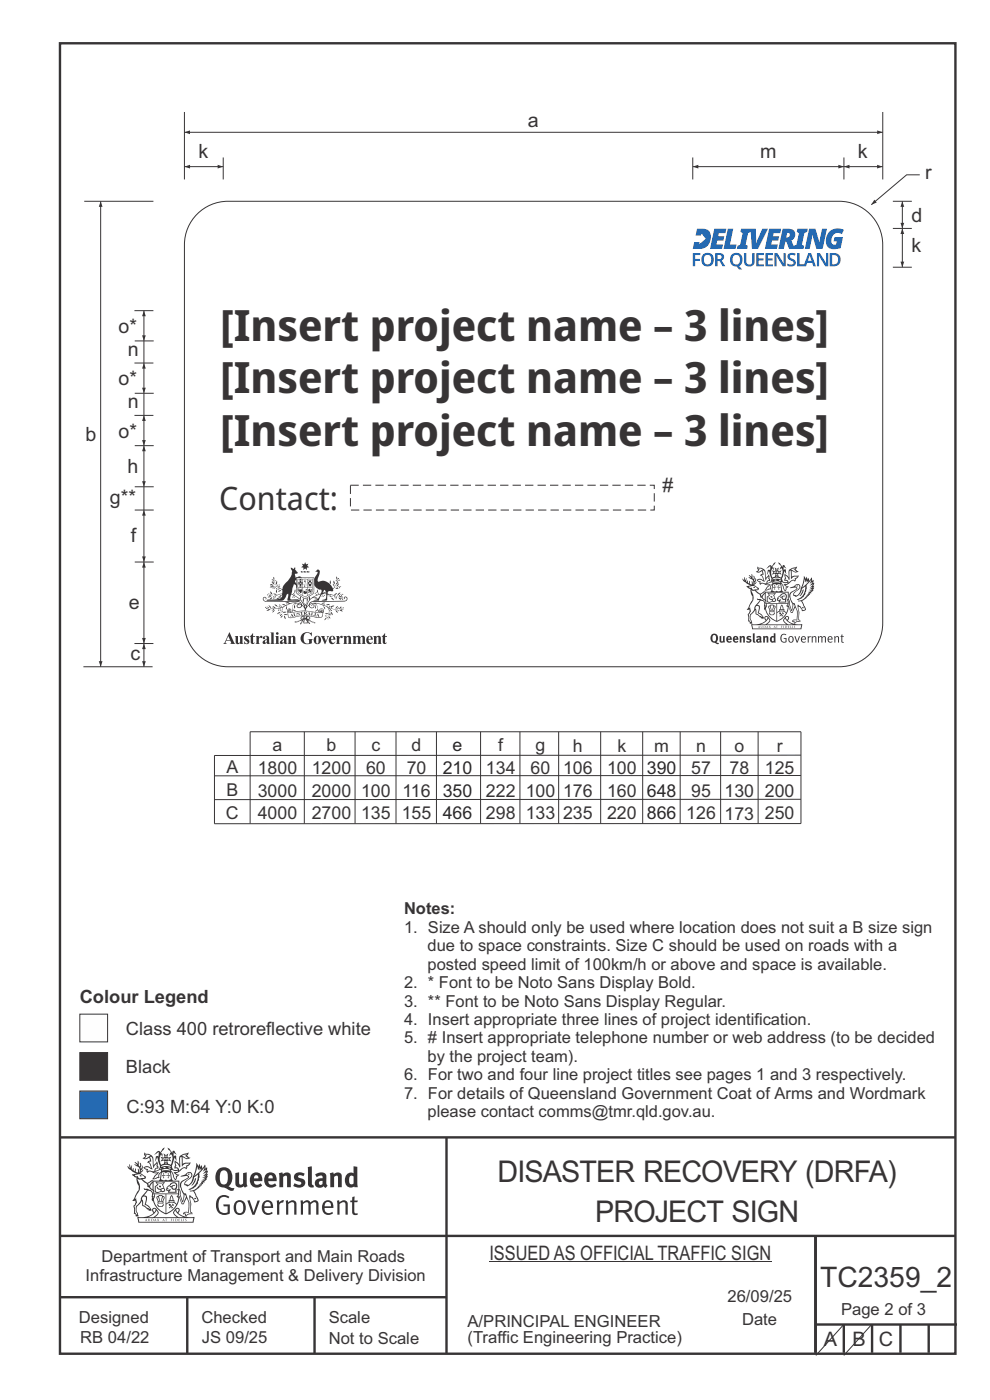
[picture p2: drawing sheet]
<svg xmlns="http://www.w3.org/2000/svg" width="210mm" height="297mm" viewBox="0 0 210 297" stroke-linecap="round" stroke-linejoin="round" font-family="sans-serif">
<defs><g id="words">
<g font-size="9.1" fill="#373435">
<text x="46.8" y="72.3">[Insert project name – 3 lines]</text>
<text x="46.8" y="83.5">[Insert project name – 3 lines]</text>
<text x="46.8" y="94.5">[Insert project name – 3 lines]</text>
</g>
<text font-size="6.9" fill="#373435" x="46.5" y="108.2">Contact:</text>
<g font-size="6.3" fill="#373435">
<text x="105.6" y="250.8">DISASTER RECOVERY (DRFA)</text>
<text x="126.3" y="259.1">PROJECT SIGN</text>
</g>
<text font-size="6" fill="#373435" x="174" y="273">TC2359_2</text>
<g font-size="4.2" fill="#373435">
<text x="112" y="26.9">a</text>
<text x="42.1" y="33.5">k</text>
<text x="161.3" y="33.5">m</text>
<text x="182" y="33.5">k</text>
<text x="196.2" y="38.1">r</text>
<text x="193.3" y="47.2">d</text>
<text x="193.3" y="53.5">k</text>
<text x="25.1" y="70.6">o*</text>
<text x="27.1" y="75.5">n</text>
<text x="25.1" y="81.7">o*</text>
<text x="27.1" y="86.6">n</text>
<text x="18.1" y="93.5">b</text>
<text x="25.1" y="92.8">o*</text>
<text x="27" y="100.4">h</text>
<text x="23.3" y="106.8">g**</text>
<text x="140.5" y="104.5">#</text>
<text x="27.8" y="115">f</text>
<text x="27.3" y="129.3">e</text>
<text x="27.6" y="140.1">c</text>
<text x="103.8" y="267.2">ISSUED AS OFFICIAL TRAFFIC SIGN</text>
<text x="174.7" y="285.6">A</text>
<text x="180.8" y="285.6">B</text>
<text x="186.4" y="285.6">C</text>
</g>
<g font-size="3.9" fill="#373435">
<text x="16.9" y="212.7">Colour Legend</text>
<text x="26.7" y="219.5">Class 400 retroreflective white</text>
<text x="26.7" y="227.6">Black</text>
<text x="26.8" y="236.2">C:93 M:64 Y:0 K:0</text>
</g>
<g font-size="3.8" fill="#373435">
<text x="57.8" y="159.3">a</text>
<text x="69.3" y="159.3">b</text>
<text x="78.8" y="159.3">c</text>
<text x="87.3" y="159.3">d</text>
<text x="105.7" y="159.3">f</text>
<text x="113.6" y="159.3">g</text>
<text x="121.5" y="159.4">h</text>
<text x="131" y="159.4">k</text>
<text x="138.8" y="159.4">m</text>
<text x="147.7" y="159.4">n</text>
<text x="155.8" y="159.5">o</text>
<text x="164.8" y="159.4">r</text>
<text x="48" y="164.1">A</text>
<text x="54.7" y="164.2">1800</text>
<text x="66.1" y="164.2">1200</text>
<text x="77.6" y="164.2">60</text>
<text x="103.1" y="164.2">134</text>
<text x="112.6" y="164.2">60</text>
<text x="119.4" y="164.2">106</text>
<text x="128.8" y="164.2">100</text>
<text x="146.6" y="164.2">57</text>
<text x="154.7" y="164.3">78</text>
<text x="162.2" y="164.2">125</text>
<text x="47.9" y="173.7">C</text>
<text x="48" y="168.9">B</text>
<text x="54.7" y="169">3000</text>
<text x="54.7" y="173.8">4000</text>
<text x="66.1" y="169">2000</text>
<text x="66.1" y="173.8">2700</text>
<text x="76.6" y="169">100</text>
<text x="76.6" y="173.8">135</text>
<text x="103.1" y="169">222</text>
<text x="103.1" y="173.8">298</text>
<text x="111.5" y="169">100</text>
<text x="111.5" y="173.8">133</text>
<text x="119.4" y="169">176</text>
<text x="119.4" y="173.8">235</text>
<text x="128.8" y="169">160</text>
<text x="128.8" y="173.8">220</text>
<text x="145.6" y="173.8">126</text>
<text x="146.6" y="169">95</text>
<text x="153.7" y="169.1">130</text>
<text x="153.7" y="173.9">173</text>
<text x="162.2" y="169">200</text>
<text x="162.2" y="173.8">250</text>
</g>
<g font-size="3.8" fill="#282829">
<text x="96" y="159.3">e</text>
<text x="93.9" y="164.2">210</text>
<text x="137.2" y="164.2">390</text>
<text x="93.9" y="169">350</text>
<text x="93.9" y="173.8">466</text>
<text x="137.2" y="169">648</text>
<text x="137.2" y="173.8">866</text>
</g>
<g font-size="3.8" fill="#353531">
<text x="86.3" y="164.2">70</text>
<text x="85.2" y="173.8">155</text>
<text x="85.4" y="169">116</text>
</g>
<g font-size="3.5" fill="#373435">
<text x="85.7" y="194">Notes:</text>
<text x="85.7" y="197.9">1. Size A should only be used where location does not suit a B size sign</text>
<text x="90.7" y="201.8">due to space constraints. Size C should be used on roads with a</text>
<text x="85.7" y="209.6">2. * Font to be Noto Sans Display Bold.</text>
<text x="90.7" y="205.7">posted speed limit of 100km/h or above and space is available.</text>
<text x="85.7" y="213.5">3. ** Font to be Noto Sans Display Regular.</text>
<text x="85.7" y="221.4">5. # Insert appropriate telephone number or web address (to be decided</text>
<text x="85.7" y="217.5">4. Insert appropriate three lines of project identification.</text>
<text x="90.7" y="225.3">by the project team).</text>
<text x="85.7" y="233.1">7. For details of Queensland Government Coat of Arms and Wordmark</text>
<text x="85.7" y="229.2">6. For two and four line project titles see pages 1 and 3 respectively.</text>
<text x="90.7" y="237">please contact comms@tmr.qld.gov.au.</text>
<text x="21.6" y="267.8">Department of Transport and Main Roads</text>
<text x="18.2" y="271.8">Infrastructure Management &amp; Delivery Division</text>
<text x="16.7" y="280.6">Designed</text>
<text x="42.7" y="280.6">Checked</text>
<text x="69.7" y="280.6">Scale</text>
<text x="99.2" y="281.5">A/PRINCIPAL ENGINEER</text>
<text x="154.3" y="276.2">26/09/25</text>
<text x="157.4" y="281.2">Date</text>
<text x="178.4" y="278.9">Page 2 of 3</text>
<text x="17" y="284.8">RB 04/22</text>
<text x="42.8" y="284.8">JS 09/25</text>
<text x="69.7" y="285.2">Not to Scale</text>
<text x="99.2" y="285">(Traffic Engineering Practice)</text>
</g>
</g></defs>
<path d="M12.7 241.3h190M94.7 241.4v45.8M12.7 275.2h82M12.7 262.2h190.1M39.7 275.2v12M66.7 275.2v12M173 262.1v24.9M173 281h30M179 281v6M185 281v6M191 281v6M197 281v6" fill="none" stroke="#373435" stroke-width=".51"/>
<g fill="#373435">
<path d="M47 248.4a2.55 2.55 0 0 0 0 2.7l.3 .2a.81 .81 0 0 0 1-1v-.5a1.04 1.04 0 0 0-1.1-1.5zM46.3 248.1a1.82 1.82 0 0 1 2.1-.2 1.82 1.82 0 0 1 .9 1.8 2.29 2.29 0 0 1-.8 2l.7 .3h.5l-.2 .6a2.87 2.87 0 0 1-2-.7 2.12 2.12 0 0 1-1.7-3.1z" fill-rule="evenodd"/>
<path d="M49.9 248.9l.8-.2v2a.46 .46 0 0 0 .3 .6 .46 .46 0 0 0 .6-.3v-2.1l.7-.2v2.4l.2 .5-.5 .3-.3-.3a1.02 1.02 0 0 1-1.2 .3 1.02 1.02 0 0 1-.6-1.1z" fill-rule="evenodd"/>
<path d="M54 249.5l-.1 .5h.9a.49 .49 0 0 0-.2-.6 .49 .49 0 0 0-.6 .1zM53.4 249.1a1.34 1.34 0 0 1 1.6-.2 1.34 1.34 0 0 1 .6 1.5v.2h-1.7a.77 .77 0 0 0 .5 .8 .77 .77 0 0 0 .9-.4l.3 .5a1.59 1.59 0 0 1-2 .2 1.59 1.59 0 0 1-.5-2.1z" fill-rule="evenodd"/>
<path d="M57 249.5l-.1 .5h1a.49 .49 0 0 0-.2-.6 .49 .49 0 0 0-.7 .1zM56.4 249.1a1.34 1.34 0 0 1 1.6-.2 1.34 1.34 0 0 1 .7 1.5v.2h-1.8a.77 .77 0 0 0 .5 .8 .77 .77 0 0 0 .9-.4l.4 .5a1.59 1.59 0 0 1-2.1 .2 1.59 1.59 0 0 1-.5-2.1z" fill-rule="evenodd"/>
<path d="M59.2 248.9l.7-.2 .1 .4a.95 .95 0 0 1 1-.3 .95 .95 0 0 1 .7 .8v2.3h-.8v-2.3a.46 .46 0 0 0-.8 .1v2.2h-.8z" fill-rule="evenodd"/>
<path d="M62.6 249.1a1.75 1.75 0 0 1 2-.1l-.2 .5-.6-.2a.43 .43 0 0 0-.6 .3l.4 .3a1.04 1.04 0 0 1 1.2 1.1 1.04 1.04 0 0 1-1.4 1l-1.2-.4 .3-.6 1 .4 .4-.4a.88 .88 0 0 0-1-.5l-.4-.2-.1-.4z" fill-rule="evenodd"/>
<path d="M65.3 247.6l.8-.2 .1 3.8 .3 .2 .1 .4a.88 .88 0 0 1-1 0 .88 .88 0 0 1-.3-1z" fill-rule="evenodd"/>
<path d="M67.8 250.6a.43 .43 0 0 0-.1 .7 .43 .43 0 0 0 .7-.1v-.7zM66.8 249.1a1.7 1.7 0 0 1 2.4 .1v1.9l.3 .4-.4 .5-.5-.4a1.03 1.03 0 0 1-1.7-.1 1.03 1.03 0 0 1 .8-1.5h.7v-.4a.8 .8 0 0 0-1.2 .1z" fill-rule="evenodd"/>
<path d="M70 248.9l.7-.2 .1 .4a.95 .95 0 0 1 1-.3 .95 .95 0 0 1 .7 .8v2.3h-.8v-2.3a.46 .46 0 0 0-.8 .1v2.2h-.8z" fill-rule="evenodd"/>
<path d="M74.3 249.5a1.48 1.48 0 0 0 0 1.7h.5l.2-.1v-1.5l-.3-.2zM75 247.4l.8 .1 .1 4.4h-.7l-.1-.2a1.26 1.26 0 0 1-1.4 0 1.26 1.26 0 0 1-.5-1.3 1.29 1.29 0 0 1 .4-1.4 1.29 1.29 0 0 1 1.4-.1z" fill-rule="evenodd"/>
<path d="M46.4 253.9a1.72 1.72 0 0 1 2.3 0l-.3 .3a1.24 1.24 0 0 0-1.4-.2 1.24 1.24 0 0 0-.6 1.4 1.49 1.49 0 0 0 1.2 1.9l.7-.1v-1.3h-.8l-.1-.4h1.3v1.9a1.93 1.93 0 0 1-2.2 0 1.93 1.93 0 0 1-.7-2.2l.2-.8z" fill-rule="evenodd"/>
<path d="M50.4 255.1a1.65 1.65 0 0 0 .2 2.2 .99 .99 0 0 0 1-1.4 .78 .78 0 0 0-.4-.8 .78 .78 0 0 0-.8 0zM50 254.9a1.33 1.33 0 0 1 1.6-.1 1.33 1.33 0 0 1 .5 1.4 1.31 1.31 0 0 1-1.3 1.6 1.31 1.31 0 0 1-1.2-1.6v-.6z" fill-rule="evenodd"/>
<path d="M52.5 254.7l.4-.1 .9 2.6 .8-2.5h.5l-1.1 3h-.5z" fill-rule="evenodd"/>
<path d="M56.3 255.2l-.2 .7h1.3a.7 .7 0 0 0-.3-.8 .7 .7 0 0 0-.8 .1zM55.9 255a1.22 1.22 0 0 1 1.5-.2 1.22 1.22 0 0 1 .5 1.5h-1.8a.93 .93 0 0 0 .5 1 .93 .93 0 0 0 1.1-.2l.2 .3a1.43 1.43 0 0 1-1.8 .1 1.43 1.43 0 0 1-.6-1.7z" fill-rule="evenodd"/>
<path d="M58.7 254.7l.4-.1 .1 .5 .4-.4 .6-.1-.2 .5a.66 .66 0 0 0-.8 .7v1.9h-.4z" fill-rule="evenodd"/>
<path d="M60.6 254.7l.4-.1 .1 .5a.94 .94 0 0 1 1-.5 .94 .94 0 0 1 .8 .8v2.3h-.5l-.1-2.5a.81 .81 0 0 0-1.2 .3v2.2h-.4z" fill-rule="evenodd"/>
<path d="M63.7 254.7l.5-.1 .1 .5 .4-.3a.78 .78 0 0 1 1.1 .3 .9 .9 0 0 1 1-.5 .9 .9 0 0 1 .8 .8v2.3h-.5l-.1-2.5a.67 .67 0 0 0-1.1 .3v2.2h-.5v-2.4l-.4-.3-.7 .4v2.3h-.5z" fill-rule="evenodd"/>
<path d="M69 255.2l-.1 .7h1.3a.7 .7 0 0 0-.3-.8 .7 .7 0 0 0-.9 .1zM68.7 255a1.22 1.22 0 0 1 1.5-.2 1.22 1.22 0 0 1 .5 1.5h-1.8a.93 .93 0 0 0 .4 1 .93 .93 0 0 0 1.2-.2l.1 .3a1.44 1.44 0 0 1-1.7 .1 1.44 1.44 0 0 1-.6-1.7z" fill-rule="evenodd"/>
<path d="M71.4 254.7l.5-.1 .1 .5a.94 .94 0 0 1 1-.5 .94 .94 0 0 1 .8 .8v2.3h-.5l-.1-2.5a.81 .81 0 0 0-1.2 .3v2.2h-.4z" fill-rule="evenodd"/>
<path d="M74.7 253.9l.5-.1v.9h.7l-.1 .3h-.6v2.2l.1 .2h.5l.1 .3a.75 .75 0 0 1-1.2-.6v-2.1h-.4v-.3h.4z" fill-rule="evenodd"/>
<path d="M30.8 244.9l1.1 .3-.9 .5h-.4l.6-.5zM31.8 245.4h.2a2.44 2.44 0 0 1 .4 1.9l.1 .5 .7-1-.1 .6 .3 .3a.57 .57 0 0 0-.6 .7l-1-.1-.5 .2 .2-.5-.8-.3 .7-.1 .9 .5 .1-.1-.6-1.3-.2-.2h.5zM30.7 244.4l-.1 .5 .2 .4-.6 .4a1.04 1.04 0 0 0 1.4-.1l.2 .6-.3 .1-.2 .4a.94 .94 0 0 1 .8 1.1l-.2-.1a1.16 1.16 0 0 0-1.5-.1l.3 .4 .4 .2 .1 .5 .2 .1 .1-.2a.94 .94 0 0 1 1.1 .2l.8 .1-1.2 1.2a1.13 1.13 0 0 0 1.2-.2l.4-.1-.1-.4 .5-.8a.83 .83 0 0 0-.6 1.1l-.3-.1-.7 .4 1.1-1.4-.5 .1-.5-.1 1.3-.5-.1-.1-.9 .4v-.3l.2-.2 .3 .1 .1-.3-.2-.4v-.6l-.1-.4-.7 1v-.7a1.42 1.42 0 0 0-1.6-1.8z" fill-rule="evenodd"/>
<path d="M38.5 245.2l.5-.2 .7-.1-.6 .3 .8 .5h-.3zM38.3 245.5l.2-.1 .1 2a1.69 1.69 0 0 1 1.6-.6l-.8 .5 .1 .5a1.1 1.1 0 0 0-1.5 .6l-.1-.5-.2-.2h-.5l.3-.4-.3-.7a1.42 1.42 0 0 1 .8 1.1l.2-.1zM37.1 246.2l.1 1-.2 .3 .1 .4h.5l.1 .2a.96 .96 0 0 1-1.1-.1l-.1 .1a1.06 1.06 0 0 0 1.3 .2v.1a.72 .72 0 0 1-1 .2l.3 .5 .6 .2-.4 .2-.1 .6-.2-.3-.4-1.1-.4-.4 .4 .9a1.54 1.54 0 0 0 .7 1.2l.2-.3a.58 .58 0 0 1 .4-.8l.2-.1h-.3l-.5-.3 .9-.5a.93 .93 0 0 1 1.2-.5v.2l.2-.2 .1-.5a.99 .99 0 0 0 .7-.8l-1.3 .1-.3 .2-.1-1.4 .9 .4 .9-.3h-.4l-.5-.4 .4-.7-.6 .2a1.46 1.46 0 0 0-1.4 2.1v.4l-.2-.4z" fill-rule="evenodd"/>
<path d="M35.6 248.9l.2 .1-.1 .3 .4 .1h-.4v.6l-.1-.6h-.3l.3-.1z" fill-rule="evenodd"/>
<path d="M34.6 248.9l.2 .1v.3l.3 .1h-.3l-.1 .6v-.6h-.4l.4-.1z" fill-rule="evenodd"/>
<path d="M34.3 248.8a.57 .57 0 0 1 .9 .2 .57 .57 0 0 1 .9-.2l.2 1.4h-.2a.57 .57 0 0 1-.9 0 .69 .69 0 0 1-1.1 0zM34.2 248.1l-.3 2.1-.2 .4h3l-.2-.4-.3-2.1h-.2v.2l-.8-.1-.8 .1v-.2z" fill-rule="evenodd"/>
<path d="M34.2 252.4a.3 .3 0 0 0 .6 0 .3 .3 0 0 0-.6 0zM33.3 250.9l.3 .3-.3 .4a.79 .79 0 0 0 0 1.3l.8-.2-.1-.3a.55 .55 0 0 1-.7-.6l.1-.1 .2 .3 .3 .2 .8-.2-.4-.7 .4-.4-.7 .2zM33 250.7l1.1 .2 .9-.2-.4 .6 .4 1.2a.56 .56 0 0 1-.8 .3l-.2 .1a.73 .73 0 0 1-.9 .1 .73 .73 0 0 1-.3-1v-.4l.6-.4z" fill-rule="evenodd"/>
<path d="M35.6 251.8l.7-.4a.58 .58 0 0 1 1-.1 .58 .58 0 0 1-.4 .9l-.3-.3a.43 .43 0 0 1 .6-.4 .57 .57 0 0 0-.8 .2l-.2-.1-.3 .1 .4 .2a.55 .55 0 0 0 .9 .4v.5h-1.3l.3-.4-.1-.1-.6 .1 .2-.3-.2-.1zM35.4 251.8l-.1 .2a.39 .39 0 0 0 .2 .6h.3l-.2 .4h1.9l-.1-.8a.86 .86 0 0 0-.1-1.3 .86 .86 0 0 0-1.3 .4z" fill-rule="evenodd"/>
<path d="M36 254.8h.8v.2h-.8zM36.4 253.8l.2 .8h-.4zM36.4 253.5l-.3 .5-.1 .6h-.2v.4l-.7 .4 .2 .1a1.48 1.48 0 0 1 2.1 .2l.2-.1-.6-.5v-.5h-.2l-.1-.6z" fill-rule="evenodd"/>
<path d="M35.8 255.4l.4 .1 .1 .3 .3-.2-.2-.2a.38 .38 0 0 1 .5 .5l-.2-.2-.3 .2 .3 .2-.3 .3-.1-.4-.4 .4-.1-.2 .4-.3-.1-.1-.2 .1z" fill-rule="evenodd"/>
<path d="M34.5 254h.2v.2l-.2 .6h-.2zM33.6 255.3h.9v.2a.55 .55 0 0 1-.8 .4v-.2l-.2-.1zM33.4 254h.2l.2 .8h-.2zM33.6 255l.8-.1 .1 .2h-.8zM33.8 253.7h.5l-.2 1.1h-.1zM33.3 253.8l-.1 .3 .3 1.1a.48 .48 0 0 0-.1 .6 .48 .48 0 0 0 .5 .2h.5a.49 .49 0 0 0 .2-.8l.3-1.1-.1-.3a1.42 1.42 0 0 0-1.5 0z" fill-rule="evenodd"/>
<path d="M33.7 251.5l.4 .1 .1 .3h-.3z" fill-rule="evenodd"/>
<path d="M41.3 250.1l.3-.2-.2 .8-.6 .8h-.2l.5-.7z" fill-rule="evenodd"/>
<path d="M39.7 249l.3-.2 .5 .2a.88 .88 0 0 1-.6 1.1 1.22 1.22 0 0 0-.8 1.3l.5 .2a.72 .72 0 0 0 .9-.4l.5-.8 .2-.6 .8-.6v.2a2.85 2.85 0 0 1-2 2.9l.1 .1a2.13 2.13 0 0 0 1.9-1.5v-.3a2.01 2.01 0 0 0 .3-1.7l1.1-1.3-.4 1 .7-.5-.7 1 .8-.4-.8 .8 .7-.2-.9 .6 .8-.1-.8 .4h.7l-.8 .3 .3 .2h-.4l.2 .3h-.4l.2 .3h-.4l.1 .2h-.1a2.16 2.16 0 0 1-2 1.1l.1 .2 .4-.1a.76 .76 0 0 1 .7 .8l.5 1.2-.6 .2a1.45 1.45 0 0 0-1.1-1.3l.2 1.8-.1 1.8 .4 .3a1.07 1.07 0 0 0-1.2 .4v-.3l-.5-.2a.87 .87 0 0 1 1.1-.1v-.7a4.4 4.4 0 0 0-.6-3.1l-.1-.3h-.2a2.16 2.16 0 0 1-.7-2.2l.3-.4 1.2-.7a.55 .55 0 0 0-.4-.8zM37.8 252.4a.76 .76 0 0 1 .3 1.1l.6 1.6 .4-1.7 .2 .1a.61 .61 0 0 1-.1 .9l-.3 .8-.2 .1-.7-1.6-.3 .1a1.18 1.18 0 0 0 .1-1.4zM41.8 247.5l.2 .7 .3-.5v.6l.4-.5a1.9 1.9 0 0 1-1.2 1.4l-.3 .3zM38.2 249.6l1.4-.2 .2 .2v.3l-.5 .2a1.26 1.26 0 0 0-.9 1.9l.2 .7a1.84 1.84 0 0 1 .1 2.1l-.4-1.4a.96 .96 0 0 0-.4-1.2l-.4 .2a.78 .78 0 0 1 0 1.3l.1 .3h.4l.4 1.1a.38 .38 0 0 0 .2 .4 .38 .38 0 0 0 .4-.1l.6-1.2a2.94 2.94 0 0 1 .4 2.5l-.1 .4h-.8l-.3 .4v.2l.4-.1 .1 .4 .2 .1a1.02 1.02 0 0 1 1.3-.5v-.4l-.3-.1 .1-1.8-.3-1.3h.1a1.14 1.14 0 0 1 .8 1 .63 .63 0 0 0 .8-.2 .63 .63 0 0 0-.2-.9l-.6-1.2 .9-.6 .2-.4h.3l-.1-.2h.4l-.1-.3h.3l-.1-.3 .5-.1-.2-.2 .6-.4v-.2h-.2l.4-.5h-.3l.3-.5-.4 .1 .4-.5v-.3l-.3 .2 .2-.7-.1-.2-.4 .3v-.8l-.6 .8-.2-.8-.2 .5-.3-.7-.1 .6-.5-.8-.1 1.4-.6 1.8a1.81 1.81 0 0 1-1 1.5l-.6-.2a1.75 1.75 0 0 1 1.1-1.2 .75 .75 0 0 0 .1-1.3 .75 .75 0 0 0-1.2 .4z" fill-rule="evenodd"/>
<path d="M41.2 254.1h.3l.2 .2-.4 .1z" fill-rule="evenodd"/>
<path d="M29.4 258.4h11.6l-.1 .8h-11.4zM31.3 258.2l.5-.1a2.48 2.48 0 0 0 1.4-1.3l.3 .5-.5 .6-.5 .3zM32.5 256.6l.3-.2 .2 .1-.3 .7zM37.2 256.8a2.65 2.65 0 0 0 1.8 1.4h-1.1l-.5-.3-.5-.6zM37.4 256.5l.2-.1 .3 .2-.3 .6zM29.2 258.2l.1 1.2h11.8l.2-1.1-.2-.1a4.1 4.1 0 0 1-3.3-.9l.3-.4-.1-.6a1.06 1.06 0 0 0-1.3 1l.2 .4 .6 .5h-4.7l.3-.1a.84 .84 0 0 0 .6-.8 .84 .84 0 0 0-.5-.8l-.3-.2h-.5l-.1 .6 .3 .4a4.2 4.2 0 0 1-3.4 .9z" fill-rule="evenodd"/>
<path d="M31 258.7l.1 .2h-.2zM31 258.5l-.3 .6 .4-.2 .2 .2z" fill-rule="evenodd"/>
<path d="M31.3 258.6h.3v.4a.25 .25 0 0 0 .2-.1 .25 .25 0 0 0-.1-.3h.1a.29 .29 0 0 1 0 .4 .29 .29 0 0 1-.4 0 .29 .29 0 0 1 0-.4z" fill-rule="evenodd"/>
<path d="M32.2 258.6a.22 .22 0 0 1 .3 .2 .22 .22 0 0 1-.3 .2zM32 258.6l.1 .4a.33 .33 0 0 0 .4 0 .33 .33 0 0 0 0-.4 .33 .33 0 0 0-.5 0z" fill-rule="evenodd"/>
<path d="M32.9 258.7l.1 .2h-.2zM32.9 258.5l-.2 .6 .3-.2 .2 .2z" fill-rule="evenodd"/>
<path d="M33.3 258.6h.2l.1 .1 .2-.1-.2 .2 .2 .3-.3-.3-.1 .3h-.1l.2-.3z" fill-rule="evenodd"/>
<path d="M34.7 258.7l.1 .2h-.2zM34.7 258.5l-.3 .6 .4-.2 .2 .2z" fill-rule="evenodd"/>
<path d="M35 258.5h.5l-.2 .1v.5h-.2l.1-.5z" fill-rule="evenodd"/>
<path d="M36.2 258.6l.3-.1-.1 .1v.2h.1h-.1v.3h-.2z" fill-rule="evenodd"/>
<path d="M36.7 258.6h.2v.5h-.2z" fill-rule="evenodd"/>
<path d="M37.3 258.6a.22 .22 0 0 1 .3 .2 .22 .22 0 0 1-.3 .2zM37.1 258.6v.4a.33 .33 0 0 0 .5 0 .33 .33 0 0 0 0-.4 .33 .33 0 0 0-.5 0z" fill-rule="evenodd"/>
<path d="M37.8 258.6l.4-.1-.2 .1v.2h.1h-.1v.2l.2 .1h-.4z" fill-rule="evenodd"/>
<path d="M38.4 258.6h.2l-.1 .4 .2 .1h-.3z" fill-rule="evenodd"/>
<path d="M38.9 258.6h.2v.5h-.2z" fill-rule="evenodd"/>
<path d="M39.3 258.6h.2h-.1l.2 .3-.2 .2-.1-.1v-.1l.2 .1z" fill-rule="evenodd"/>
<path d="M34.2 247.4a1.51 1.51 0 0 1 2 .2 2.67 2.67 0 0 0-2.1 0zM35.7 247.6l.4 .1 .1 .3-.4-.1zM34.6 247.6h.5l.1 .2h-.4zM34 247.8l.3 .2h-.3zM34.9 246.9l.3-.2 .3 .2zM34.9 245.6l.2 .1v.3h-.2zM35 245.1l.2 .2 .2-.2-.1 .3h-.2zM35.1 246.3h.2l.1 .4-.2-.2-.2 .2zM35.3 245.7l.2-.1v.4h-.2zM34.4 245.7h.3l.1 .3-.4 .1 .2-.2zM35.7 245.7h.3l-.2 .2 .2 .2-.4-.1zM32.7 244.9l1-.5-.1 1-.2-.2-.3 .2-.3 1.1 .5-1 .3 .9a1.84 1.84 0 0 1 .2 1.7l.4 .1a2.48 2.48 0 0 1 2.2 0l.2-.2-.2-.7 .7-1.8 .4 .7-.2-1-.2-.1-.2 .3v-.9l.6 .4-.6-.8-.3 .1-.1 .4-.5-.9-.5-.3 .2 .5 .6 .5-.5 .8 .4-.4a2.06 2.06 0 0 1 0 2.3l-.5-.2-.2-.6 .1-.1 .8 .2-.4-.5 .4-.5-.7 .2-.2-.2 .2-.7-.5 .4-.5-.4 .2 .7-.2 .2-.7-.2 .4 .5-.4 .5 .8-.2 .1 .1-.2 .6-.5 .2a2.02 2.02 0 0 1 0-2.2l.3 .5-.1-.7-.3-.1 .8-1.2-.4 .3-.5 .8-.2-.3a.8 .8 0 0 0-.8 .5z" fill-rule="evenodd"/>
<path d="M29.2 250.1l.3 .1a.61 .61 0 0 1 .8 .4l.3 .2a.8 .8 0 0 1 .6 1l.4 .1 .5 .5a1 1 0 0 1 .5 1.1l-.1 .7v-.5h-.1a.96 .96 0 0 0-.8-1.3l-.2-.2h-.7l-.1-.1-.1 .1 .1 .3h.6l-1.2 1.3-.2 1-.4 .6a1.33 1.33 0 0 0-.5 1.8l.2 .5a1.26 1.26 0 0 1-.5-1.5l-.1-.3a1.56 1.56 0 0 0 .4-1.7l-.3 .2 .2-.5a3.2 3.2 0 0 0 .7-3zM30.4 253.9h.4a2.06 2.06 0 0 1-.1 1.6l.7 .5 .4 .4-.6-.1-.8-.6-.1-.9a.51 .51 0 0 1 .1-.9zM28.6 249.3a1.52 1.52 0 0 1 2.1 .5l-1.1 .2-.2-.1-.1-.4h-.5zM27.5 247v.8l-.3-.4h-.1a3.1 3.1 0 0 0 1.9 1.6l-1 .1 .5 .6 .5 .1 .1 1.1a1.84 1.84 0 0 1-.3 2.5l-.4 .9-.3 .4 .2 .1 .4-.1 .1 .4-.2 .5-.3 .2 .1 1.7h.2l.3 .5 .1 .1 .4-.1-.1-.5a1.3 1.3 0 0 1-.1-1.7l.9-1 .1 1.1 .6 .2 .5 .5 .1-.1 .2 .3h.5a1.85 1.85 0 0 0-1.2-1.4l.1-.3a1.39 1.39 0 0 0 0-1.4l-.5-.1 .5-.5a.66 .66 0 0 1 .9-.4 .66 .66 0 0 1 .3 .9l-.1 .4 .2-.1v.2l-.1 .3 .2 .5 .1-.3a2.24 2.24 0 0 0 .1-2.2 .73 .73 0 0 1-.7-.7 .73 .73 0 0 1 .6-.7v-.2a.94 .94 0 0 0-.9 .8 .48 .48 0 0 1-.1-.6 .48 .48 0 0 1 .5-.2l.5-.3a.51 .51 0 0 0-.8 .2l-.5 .2-1-.8h.6l.2-.5-1.2-.7 .5-.5v-.3l-.5 .4 .1-.2a.69 .69 0 0 0 .2-1v.4l-.2 .3v-1.1l-.3-.2 .1 .6-.1 .2-.4-1.3v.7l-.6-.4 .5 .7-.6-.2 .3 .3a1 1 0 0 1 .7 1.4l-.2-.8v.9l-.5-.2v-.8l-.2 .7-.2-.1-.1-.6-.2 .4-.2-.2 .1-.7-.2 .5z" fill-rule="evenodd"/>
<path d="M29.6 249.4l.2-.1 .3 .2z" fill-rule="evenodd"/>
<path d="M32.4 250.5h5.6v2l-.2-.1v-1.7h-5.2v2.5h5.2v-.8l.1 .2-.1 1.1v-.3h-2.5v4a4.1 4.1 0 0 0 2.6-3.6l.1-.1a4 4 0 0 1-2.8 3.9 4.2 4.2 0 0 1-2.8-4.7l.1 1.2 .1-.1a3.8 3.8 0 0 0 2.5 3.4v-4h-2.5l-.2-.9z" fill-rule="evenodd"/>
<circle cx="40" cy="249.1" r=".17"/>
</g>
<path d="M12.7 9.2h190v278h-190z" fill="none" stroke="#373435" stroke-width=".51"/>
<g fill="none" stroke="#373435" stroke-width=".21">
<path d="M64.6 155.2v19.5M75.3 155.2v19.5M84 155.2v19.5M92.6 155.2v19.5M101.9 155.2v19.5M110.3 155.2v19.5M118.5 155.2v19.5M127.4 155.2v19.5M136.3 155.2v19.5M144.3 155.2v19.5M152.9 155.2v19.5M160.8 155.2v19.5"/>
<path d="M169.9 160.2l-124.4 .1v14.4h124.4v-19.5h-116.8v19.5M169.9 169.6h-124.4M169.9 164.5l-124.4 .1M179 280.9l-5.9 6.6M184.9 280.9l-5.9 6.6"/>
</g>
<path d="M16.9 223.3h5.9v5.9h-5.9z" fill-rule="evenodd" fill="#373435" stroke="#373435" stroke-width=".21"/>
<path d="M16.9 215.1h5.9v5.9h-5.9z" fill-rule="evenodd" fill="#fefefe" stroke="#373435" stroke-width=".21"/>
<path d="M16.9 231.4h5.9v5.9h-5.9z" fill="#256ab2" stroke="#373435" stroke-width=".21"/>
<path d="M42.2 45a9.2 9.2 0 0 1 6.2-2.3h129.6a9.2 9.2 0 0 1 9.2 9.2v80.3a9.2 9.2 0 0 1-9.2 9.2h-129.6a9.2 9.2 0 0 1-9.3-9.2v-80.3a9.2 9.2 0 0 1 3.1-6.9z" fill="none" stroke="#373435" stroke-width=".21"/>
<g fill="#373435">
<path d="M165.1 124.2h.2l-.1 .3 .3 .1h-.3v.5v-.5l-.3-.1h.3z"/>
<path d="M164.3 124.2h.1v.3h.3l-.3 .1-.1 .5v-.5h-.3l.3-.1z"/>
<path d="M165.3 129.9l.3 .1 .1 .3 .3-.2-.1-.2a.34 .34 0 0 1 .3 .5l-.1-.2-.3 .2 .4 .2-.3 .2-.2-.3-.3 .3-.1-.1 .3-.3-.1-.1-.1 .1z"/>
<path d="M163.4 126.5h.4v.3h-.2z"/>
<path d="M170.2 125.2l.3-.2-.1 .5a1.1 1.1 0 0 1-.8 .9l.4-.6z"/>
<path d="M170.1 128.8h.3l.1 .2h-.3z"/>
<path d="M161.3 132.8h.2v.4a.2 .2 0 0 0 .3-.1 .2 .2 0 0 0-.1-.3h.1a.26 .26 0 0 1 0 .3 .26 .26 0 0 1-.4 0 .26 .26 0 0 1 0-.3z"/>
<path d="M163.1 132.8l.2 .1 .2-.1-.2 .2 .2 .2-.2-.2-.2 .2 .1-.2z"/>
<path d="M164.6 132.7h.4l-.2 .1 .1 .4h-.2l.1-.4z"/>
<path d="M165.7 132.8l.3-.1-.2 .1v.1h.1l-.1 .1 .1 .2h-.2z"/>
<path d="M166.1 132.8h.2v.4h-.2z"/>
<path d="M167.1 132.8l.3-.1-.1 .1v.1h.1l-.1 .3h.1h-.3z"/>
<path d="M167.6 132.8h.2l-.1 .3 .2 .1h-.3z"/>
<path d="M168 132.8h.2v.4h-.2z"/>
<path d="M168.5 132.8h.1h-.1l.2 .3-.1 .1h-.2l.2-.1z"/>
<path d="M159.7 124.6l.3-.1 .2 .2z"/>
<path d="M162.2 125.5h5.1v1.9l-.2-.1v-1.6h-4.7v2.3h4.7v-.7l.1 .2-.1 .9v-.3h-2.3v3.6a3.7 3.7 0 0 0 2.4-3.2l.1-.1a3.5 3.5 0 0 1-2.6 3.5 3.7 3.7 0 0 1-2.5-4.2l.1 1.1 .1-.1a3.4 3.4 0 0 0 2.3 3v-3.6h-2.3l-.2-.7z"/>
<path d="M152.6 135l.4-.1v1l.1 .2 .3-.2v-.9l.3-.1 .1 1.3-.3 .2-.1-.2-.3 .1-.4-.1z"/>
<path d="M156.9 135l.3-.1v.2a.43 .43 0 0 1 .5-.2 .43 .43 0 0 1 .3 .4v1h-.4l-.1-1.1-.2 .1v1h-.4z"/>
<path d="M158.4 135.1l.5-.2 .5 .1-.2 .3-.4-.1v.2a.49 .49 0 0 1 .6 .3 .49 .49 0 0 1-.3 .6l-.8-.1 .1-.3 .5 .2 .1-.2-.6-.3z"/>
<path d="M159.7 134.4l.4-.1v1.7l.2 .3-.6-.1z"/>
<path d="M161.8 135l.4-.1v.2a.43 .43 0 0 1 .5-.2 .43 .43 0 0 1 .3 .4v1h-.4l-.1-1.1-.2 .1v1h-.4z"/>
<path d="M165.8 134.6l.7-.1 .3 .1-.1 .2a.7 .7 0 0 0-.9 .1 .7 .7 0 0 0 0 .9l.4 .3h.4v-.6h-.3l-.1-.2h.6v.9a.92 .92 0 0 1-1.2-.2 .92 .92 0 0 1 .1-1.2z"/>
<path d="M168.5 135l.2-.1 .4 1.2 .4-1.1h.2l-.5 1.3h-.2z"/>
<path d="M171.3 135l.2-.1v.3l.5-.3-.1 .3-.3 .1-.1 1h-.2z"/>
<path d="M172.1 135l.2-.1 .1 .3 .4-.3 .3 .2 .1 1.2h-.2l-.1-1-.1-.2-.4 .2v1h-.2z"/>
<path d="M173.5 135l.2-.1v.2l.1-.1a.36 .36 0 0 1 .6 .2l.3-.2a.34 .34 0 0 1 .5 .3v1h-.2v-1l-.2-.2-.3 .2v1h-.3v-1l-.1-.2-.4 .2v1h-.2z"/>
<path d="M176.9 135l.2-.1 .1 .3 .4-.3 .3 .2 .1 1.2h-.2v-1l-.2-.2-.4 .2v1h-.2z"/>
<path d="M178.5 134.6h.2v.4h.3v.1h-.3v.9v.2h.3l-.1 .1-.4-.1v-1.1h-.2z"/>
<path d="M49.8 134.9h.7v1.3l.1 .2 .3-.2v-1.1l-.2-.2h.7v1.5l.2 .2h-.7v-.2a.52 .52 0 0 1-.6 .2 .52 .52 0 0 1-.3-.6v-.9z"/>
<path d="M51.9 135l.9-.1v.6l-.4-.5-.2 .1v.2a.94 .94 0 0 1 .6 1.1 .75 .75 0 0 1-.9 .2l-.1 .1v-.7a.47 .47 0 0 0 .7 .4v-.2a.88 .88 0 0 1-.6-1.2z"/>
<path d="M53.6 134.3l.1 .6h.4v.2h-.4v1.2l.1 .1 .2-.2a.44 .44 0 0 1-.5 .4 .44 .44 0 0 1-.3-.6v-.9l-.2-.1z"/>
<path d="M54.2 134.9h.7v.4a.4 .4 0 0 1 .3-.4 .4 .4 0 0 1 .5 .2 .31 .31 0 0 1-.3 .2 .31 .31 0 0 1-.3-.1l-.2 .4v.6l.2 .4h-.9l.2-.4v-1z"/>
<path d="M57.3 134.2h.7l.1 2.2 .1 .2h-.9l.2-.3v-1.9z"/>
<path d="M61 134.9h.7v.2a.52 .52 0 0 1 .7-.2 .52 .52 0 0 1 .3 .7v.8l.1 .2h-.8l.1-.4v-1l-.1-.1-.3 .2v1.1l.2 .2h-.9l.2-.4v-1.1z"/>
<path d="M64.1 134.5a2.1 2.1 0 0 1 1.9-.2l.1-.2v.9a.9 .9 0 0 0-1.1-.7 .9 .9 0 0 0-.6 1.1 .85 .85 0 0 0 .2 .9 .85 .85 0 0 0 1 .2l-.1-.7-.3-.2h1.2l-.2 .2-.1 .7a1.45 1.45 0 0 1-1.7 0 1.45 1.45 0 0 1-.5-1.6z"/>
<path d="M68.1 134.9h.8l-.1 .2 .3 .9 .4-.9-.2-.2h.5l-.8 1.8z"/>
<path d="M71.3 134.9h.6v.4a.4 .4 0 0 1 .3-.4 .4 .4 0 0 1 .5 .2 .31 .31 0 0 1-.2 .2 .31 .31 0 0 1-.3-.1l-.2 .4-.1 .6 .3 .4h-.9l.1-.4v-1z"/>
<path d="M72.8 134.9h.7v.2a.52 .52 0 0 1 .7-.2 .52 .52 0 0 1 .2 .7l.1 .8 .1 .2h-.8l.1-.4v-1l-.1-.1-.3 .2v1.1l.2 .2h-.9l.2-.4v-1.1z"/>
<path d="M74.8 134.9h.6v.2a.54 .54 0 0 1 1 .1 .54 .54 0 0 1 .7-.3 .54 .54 0 0 1 .3 .7v.8l.2 .2h-.9l.2-.2v-1.1a.2 .2 0 0 0-.1-.2 .2 .2 0 0 0-.3 .1l-.1 1.2 .2 .2h-.9l.2-.4v-1l-.1-.1-.4 .2 .1 1.1 .1 .2h-.8l.1-.4v-1.1z"/>
<path d="M79.2 134.9h.6v.2a.52 .52 0 0 1 .7-.2 .52 .52 0 0 1 .3 .7v.8l.2 .2h-.9l.2-.4v-1l-.2-.1-.3 .2 .1 1.1 .1 .2h-.8l.1-.4v-1.1z"/>
<path d="M81.6 134.3l.1 .6h.4v.2h-.4v1.2l.1 .1 .2-.2a.44 .44 0 0 1-.5 .4 .44 .44 0 0 1-.3-.6v-.9l-.2-.1z"/>
<path d="M63.3 124.8l.3 .4v-.2h.1l.2 .2 .2-.4-.1 .3 .1-.1v.3l-.2 .2a.23 .23 0 0 1 0 .3 .23 .23 0 0 1-.3 0 .23 .23 0 0 1 0-.3l-.3-.1z"/>
<path d="M71.4 122.3l.2 .3-.1 .5z"/>
<path d="M58 122.4l.2 .3v.4z"/>
<path d="M71.8 122.6l.1 .1-.1 .1h-.1z"/>
<path d="M71.2 123.1l.2 .1-.1 .1z"/>
<path d="M58.3 123.1h.2l-.1 .2z"/>
<path d="M58 123.1l.1 .1z"/>
<path d="M70 123.1l.1 .8-.2-.4z"/>
<path d="M70.8 123.2l.2 .4-.1 .4-.2-.5z"/>
<path d="M71.5 123.2l.1 .1v.1z"/>
<path d="M58.2 123.4l.1 .2z"/>
<path d="M71.5 123.6l.3-.2-.6 .6z"/>
<path d="M57.6 123.5l.3 .1 .3 .4-.2-.1z"/>
<path d="M71.8 123.8l-.1 .4-.4 .2z"/>
<path d="M70.6 123.9l.1-.1 .1 .2z"/>
<path d="M57.3 123.9l.4 .1 .3 .2z"/>
<path d="M57.3 124.5l.8-.2 .5 .1-.1-.5 .2-.7 .1 .5a.52 .52 0 0 0-.2 .6 .52 .52 0 0 0 .6 .3l.7 .4a3.2 3.2 0 0 1 1.4-2 2.08 2.08 0 0 0 .4-2.5l.6 .2 .3-.3a1.07 1.07 0 0 0 .5 1 .4 .4 0 0 1-.5 .4l.2 .8a1.27 1.27 0 0 1 1.3-.1l-.5 .2-.7-.1-.1 .5a.47 .47 0 0 0 .1 .8l.1 .4-.1 .4-.1-.5-.4-.3-.4 .9-.4 2.2v.1l.4 .1a1.5 1.5 0 0 1 1.6 .3l-2.5-.1-.1-.2 .2-1.2-.4 .1a1.62 1.62 0 0 1-1.2 1.4h-2.8l-.3-.2 2.9-.3 .2-.1-.1-.2 .2 .1 .2-.5-.7 .6-.5 .2 .7-.5 .1-.1-.1-.2 .2 .1 .2-.4-1.9 .5 1.8-.6a.6 .6 0 0 0-.1-1 .6 .6 0 0 0-.8 .7l-.1 .2a.63 .63 0 0 1-.1-.7 .63 .63 0 0 1 .6-.3 1.21 1.21 0 0 0-1.6-.2z"/>
<path d="M160.8 120.1l-.2 .3 .2 .5-.5 .4a.93 .93 0 0 0 1.3-.2l.1 .7h-.3l-.2 .4a.84 .84 0 0 1 .8 .9l-.2-.1a1.03 1.03 0 0 0-1.3 0l.1 .2 .5 .3 .1 .5 .2 .1v-.2a1.13 1.13 0 0 1 1.3 .3l.5-.1-1.1 1.1 1.4-.2 .1-.7 .3-.2v-.2a.74 .74 0 0 0-.6 1l-.2-.1-.6 .3 .9-1.2h-.9l1.2-.4-.1-.1-.8 .3v-.3l.2-.2 .3 .1 .1-.2-.2-.4v-.4l-.2-.5-.6 .9v-.6a1.26 1.26 0 0 0-1.4-1.7zM161.7 121h.2l.3 .4 .2 1.8 .6-.9-.1 .5 .2 .3a.51 .51 0 0 0-.5 .6l-.9-.1-.4 .2 .1-.5-.7-.2a1.54 1.54 0 0 1 1.5 .3l-.3-.9-.4-.5 .5-.1zM160.8 120.6l1 .2-.8 .5h-.3l.5-.5z"/>
<path d="M166.5 121.7l-.1 1.6 .5-.1 .1 .2a.86 .86 0 0 1-1-.1l-.1 .1a.95 .95 0 0 0 1.2 .2l-.1 .2-.2 .1h-.6l.3 .4 .5 .2-.4 .1v.6l-.6-1.2-.4-.4 .7 1.6 .3 .2 .2-.2a.52 .52 0 0 1 .4-.7l.1-.1-.7-.3 .9-.4a.83 .83 0 0 1 1-.5v.2l.2-.1a.58 .58 0 0 1 .5-.8l.2-.4-1.2 .1-.3 .2v-1.3l.8 .4 .8-.3-.8-.4 .4-.6a2.77 2.77 0 0 0-1.8 .8v1.6zM167.5 121.1l.2-.1 .1 1.8a1.51 1.51 0 0 1 1.4-.5l-.7 .4 .1 .4-.5-.1-.8 .7-.3-.6-.4-.1 .2-.3-.2-.6a1.27 1.27 0 0 1 .7 1l.2-.2zM167.7 120.9l.5-.3 .6-.1-.5 .3 .7 .5h-.3z"/>
<path d="M163.9 123.4l-.3 1.9-.1 .3h2.6l-.2-.3-.2-1.9h-.2v.2h-1.5v-.2zM164 124a.51 .51 0 0 1 .8 .2 .51 .51 0 0 1 .8-.2l.1 1.3h-.1a.51 .51 0 0 1-.8 0 .62 .62 0 0 1-1 0z"/>
<path d="M162.8 125.7l1 .2 .8-.2-.4 .6 .4 1.2-.3 .2-.4-.1a1 1 0 0 1-1.2 .1v-1.1l.4-.4zM163 126l.4 .2-.6 .5v.9l.6 .1 .4-.2-.1-.2a.49 .49 0 0 1-.6-.6h.1l.4 .4 .7-.2-.3-.6 .3-.3-.6 .1zM163.9 127.3a.25 .25 0 0 0 .5 0 .25 .25 0 0 0-.5 0z"/>
<path d="M165 126.7l-.2 .5 .2 .3 .3-.1-.2 .4h1.7v-.7a.77 .77 0 0 0-.2-1.2 .77 .77 0 0 0-1.1 .4zM165.2 126.7l.5-.3a.52 .52 0 0 1 .9-.2 .52 .52 0 0 1-.4 .9l-.1-.1-.1-.4 .5-.2h-.3l-.8 .3 .4 .1a.49 .49 0 0 0 .8 .4v.4h-1.2l.3-.3-.1-.2-.6 .2 .3-.3-.3-.1z"/>
<path d="M165.8 128.2l-.2 .5-.1 .5h-.2v.4l-.6 .3 .1 .2a1.32 1.32 0 0 1 1.9 .1l.2-.1-.5-.5v-.4h-.2l-.1-.5zM165.8 128.5l.2 .7h-.4zM165.5 129.4h.7v.2h-.7z"/>
<path d="M163 128.5v.2l.2 1.1a.42 .42 0 0 0 0 .5 .42 .42 0 0 0 .4 .2h.5a.44 .44 0 0 0 .1-.7l.3-.9a.67 .67 0 0 0-.4-.6 .67 .67 0 0 0-.8 .2zM163.5 128.4h.5l-.2 1h-.1zM163.3 129.6h.9a.6 .6 0 0 1-.9 0zM163.1 128.7h.2l.2 .7h-.1zM163.4 129.8h.7l.1 .2a.49 .49 0 0 1-.8 .3v-.1l-.2-.1zM164.2 128.7h.1v.1l-.2 .6h-.2z"/>
<path d="M167.5 124.7h1.4v.3l-.5 .2a1.25 1.25 0 0 0-.8 2l.2 .4a1.64 1.64 0 0 1 .1 1.8l-.4-1.2v-.7a.38 .38 0 0 0-.5-.4l-.2 .2a.69 .69 0 0 1 0 1.1l.1 .3h.4l.6 1.3 .3-.1 .5-1a2.62 2.62 0 0 1 .3 2.2v.4l-.5-.1-.5 .3v.3l.4-.1 .2 .4a.94 .94 0 0 1 1.2-.4l-.1-.3-.2-.2 .1-1.5-.3-1.2a1.22 1.22 0 0 1 .8 .9 .59 .59 0 0 0 .8-.2 .59 .59 0 0 0-.2-.8l-.6-1.1 1.2-.9v-.2h.3l-.1-.2h.3l-.1-.3 .5-.1-.2-.2 .5-.3 .1-.2h-.3l.4-.4h-.2l.2-.5-.3 .1 .3-.4v-.3l-.3 .1 .1-.7-.3 .2-.1-.7-.5 .8-.1-.7-.2 .4-.3-.7-.1 .6-.4-.7-.2 1.5-.5 1.4a1.62 1.62 0 0 1-.8 1.3l-.6-.2a1.56 1.56 0 0 1 1.1-1.1 .64 .64 0 0 0 .1-1 .64 .64 0 0 0-1 .1zM170.7 122.9l.1 .7 .3-.5v.5l.3-.4v.3l-1.3 1.2zM167.1 127.3a.68 .68 0 0 1 .3 .9l.5 1.4 .4-1.4h.1a.63 .63 0 0 1-.1 1l-.2 .6h-.3l-.5-1.4-.3 .1a1.11 1.11 0 0 0 .1-1.2zM168.8 124.2l.3-.1 .4 .1a.86 .86 0 0 1-.6 1.1l-.6 .7v.4l.5 .2a1.98 1.98 0 0 0 1.3-1.7l.7-.5v.2a2.54 2.54 0 0 1-1.8 2.5 1.32 1.32 0 0 0 1.5-.8l.2-.1 .1-.5a1.79 1.79 0 0 0 .3-1.6l1-1.1-.4 .9 .7-.5-.7 .9 .8-.4-.8 .8 .7-.2-.8 .5 .7-.1-.7 .4h.6l-.7 .3 .2 .1-.3 .1 .2 .2h-.4l.2 .3h-.3v.1a2.42 2.42 0 0 1-1.8 1v.2h.4a.88 .88 0 0 1 .7 1l.4 .7-.6 .2a1.29 1.29 0 0 0-1-1.2v.6a5.5 5.5 0 0 1 .1 2.7l.3 .2a.95 .95 0 0 0-1 .3v-.2l-.4-.2a.78 .78 0 0 1 .9 0 4 4 0 0 0-.4-3.4l-.1-.3h-.2a1.67 1.67 0 0 1-.4-2.3l1.2-.9-.5-.5z"/>
<path d="M159.4 132.4l.1 1.1h10.5l.1-1.1a3.9 3.9 0 0 1-3-.7l.2-.4v-.5a.86 .86 0 0 0-1.1 .6 .86 .86 0 0 0 .7 1.1h-4.2a.85 .85 0 0 0 .6-.7 .85 .85 0 0 0-.3-.9l-.2-.2-.5 .1-.1 .5 .2 .4a3.8 3.8 0 0 1-3 .7zM166.7 131l.2-.2 .3 .2-.3 .5zM166.5 131.2a2.37 2.37 0 0 0 1.7 1.3h-1l-.4-.3-.5-.5zM162.4 131l.2-.2 .2 .2-.2 .5zM161.3 132.5l.4-.2a2.21 2.21 0 0 0 1.3-1.1l.2 .5-.4 .5-.5 .3zM159.6 132.6h10.4l-.2 .7h-10.1z"/>
<path d="M161 132.7l-.2 .5h.5zM161 132.9l.1 .2h-.2z"/>
<path d="M161.9 132.8l.1 .4a.29 .29 0 0 0 .4 0 .29 .29 0 0 0-.1-.4 .29 .29 0 0 0-.4 0zM162.1 132.8a.2 .2 0 0 1 .3 .2 .2 .2 0 0 1-.3 .1z"/>
<path d="M162.8 132.7l-.3 .5h.5zM162.7 132.9l.1 .2h-.1z"/>
<path d="M164.3 132.7l-.2 .5h.5zM164.3 132.9l.1 .2h-.2z"/>
<path d="M166.5 132.8v.4a.29 .29 0 0 0 .4 0 .29 .29 0 0 0 0-.4 .29 .29 0 0 0-.4 0zM166.6 132.8a.2 .2 0 0 1 .3 .2 .2 .2 0 0 1-.3 .1z"/>
<path d="M162.5 120.6l.9-.5-.1 .9-.1-.1-.3 .1-.2 1 .4-.9 .6 1.7-.2 .4 .1 .3a2.89 2.89 0 0 1 2.3 0l.1-.3-.1-.5 .6-1.6 .3 .6-.2-.9-.3 .2v-.8l.5 .4-.5-.7-.3 .1v.3l-.6-.8-.4-.2 .2 .3a.7 .7 0 0 1 .1 1.3l.4-.4a1.7 1.7 0 0 1 0 2l-.5-.1-.2-.6 .2-.1 .6 .2-.3-.5 .3-.4-.6 .2-.2-.2 .2-.6-.4 .3-.5-.3 .2 .6-.2 .2-.6-.2 .3 .4-.3 .5 .7-.2 .1 .1-.1 .6-.6 .1a1.8 1.8 0 0 1 .1-2l.2 .5v-.6l-.3-.1 .7-1-.4 .2-.4 .7-.3-.3zM165.2 121.3l.3-.1-.2 .2 .2 .2h-.3zM164.1 121.2l.2 .1 .1 .3h-.3l.1-.2zM164.9 121.2h.1v.4h-.2zM164.7 121.8h.2l.1 .3-.2-.1-.2 .1zM164.6 120.7l.2 .2 .2-.2-.1 .3h-.2zM164.5 121.2h.2v.4h-.2zM164.5 122.3l.3-.1 .2 .1zM163.7 123.2l.2 .1-.2 .1zM164.2 123l.4-.1 .1 .2-.3 .1zM165.2 123l.4 .1 .1 .2-.4-.1zM163.9 122.8a1.32 1.32 0 0 1 1.8 .2l-.9-.2-1 .2z"/>
<path d="M157.9 122.4v.8l-.4-.4a2.42 2.42 0 0 0 1.8 1.4l-1 .1 .5 .6h.4a2.06 2.06 0 0 0 .4 1.6v.8l-1.2 2h.6v.4l-.1 .4-.3 .2 .1 1.6 .2-.1 .2 .5h.2l.3-.1-.1-.4a1.22 1.22 0 0 1 .2-1.7l.5-.7 .1 .9 .5 .3 .4 .4 .2-.1 .2 .3h.4a1.65 1.65 0 0 0-1.1-1.2l.1-.3a.95 .95 0 0 0-.2-1.3h-.2l.4-.6a.59 .59 0 0 1 .8-.3 .59 .59 0 0 1 .3 .8v.7l.1 .5 .1-.3a2 2 0 0 0 .1-1.9 .65 .65 0 0 1-.6-.6 .65 .65 0 0 1 .5-.7v-.2a.84 .84 0 0 0-.7 .7l-.2-.4 1-.5a.46 .46 0 0 0-.7 .1l-.5 .3-.9-.8h.6l.1-.4-1.1-.6 .6-.7-.5 .3 .4-.8-.2-.3-.2 .6v-1.1h-.2v.7l-.2-.3-.1-.8-.1 .6-.5-.4 .4 .6-.5-.2 .2 .3a.9 .9 0 0 1 .7 1.3l-.2-.7v.7l-.5-.2v-.6l-.2 .5h-.1l-.1-.6-.2 .4-.1-.2v-.6l-.2 .4zM158.9 124.5a1.25 1.25 0 0 1 1.8 .5l-.9 .1-.2-.1-.1-.4-.4 .1zM160.5 128.6h.3a1.1 1.1 0 0 1 0 1.3v.2l.6 .4 .3 .4-.4-.2a1.09 1.09 0 0 1-.9-1.3l-.2-.3zM159.4 125.2l.3 .1a1.46 1.46 0 0 1 1.2 .7 .59 .59 0 0 1 .3 .7l1.1 .8a1.47 1.47 0 0 1 0 1.3v-.4a1.38 1.38 0 0 0-1.8-1.4l.2 .3h.5a5.9 5.9 0 0 0-1.5 2.5 1.44 1.44 0 0 0-.4 2v.2a1.12 1.12 0 0 1-.4-1.3l-.1-.3a1.39 1.39 0 0 0 .3-1.6l-.2 .2 .5-1a2 2 0 0 0 0-2.6z"/>
<path d="M150.9 134.7a.85 .85 0 0 1 1.1-.1 .85 .85 0 0 1 .3 1.1l-.4 .5 .6 .2-.1 .2-.7-.2a1.06 1.06 0 0 1-.9-.6 1.06 1.06 0 0 1 .1-1.1zM151.3 134.8a.87 .87 0 0 0 .2 1.3 .76 .76 0 0 0 0-1.4z"/>
<path d="M154.2 135.1a.61 .61 0 0 1 .8-.1 .61 .61 0 0 1 .2 .7h-.8l.2 .3 .5-.1 .1 .3a.73 .73 0 0 1-1-.1 .73 .73 0 0 1 0-1zM154.5 135.2l-.1 .3h.5l-.2-.3z"/>
<path d="M155.6 135.1a.61 .61 0 0 1 .8-.1 .61 .61 0 0 1 .2 .7h-.8l.2 .3 .5-.1 .1 .3a.73 .73 0 0 1-1-.1 .73 .73 0 0 1 0-1zM155.9 135.2l-.1 .3h.5l-.2-.3z"/>
<path d="M160.4 135.1a.62 .62 0 0 1 .6-.2 .62 .62 0 0 1 .5 .5l.1 .8-.2 .2-.2-.2a.46 .46 0 0 1-.6 0 .46 .46 0 0 1 0-.6l.5-.1v-.3l-.5 .2zM160.8 135.8v.3l.3-.1v-.3z"/>
<path d="M164.1 134.3l.4 .1v1.9l-.3-.1a.65 .65 0 0 1-.9-.5 .65 .65 0 0 1 .8-.7zM163.8 135.3l-.1 .6 .3 .1h.1v-.7z"/>
<path d="M167.4 135.1a.64 .64 0 0 1 1 .5 .64 .64 0 0 1-1 .6l-.2-.6zM167.5 135.3a.52 .52 0 0 0-.1 .6 .52 .52 0 0 0 .6 .2 .55 .55 0 0 0 .1-.6 .55 .55 0 0 0-.5-.4z"/>
<path d="M170 135.1a.55 .55 0 0 1 .7-.1 .55 .55 0 0 1 .3 .7h-.9l.2 .4 .5-.1 .1 .2a.69 .69 0 0 1-.9-.1 .69 .69 0 0 1 0-1zM170.3 135.1l-.2 .4h.6l-.1-.4z"/>
<path d="M175.7 135.1a.55 .55 0 0 1 .7-.1 .55 .55 0 0 1 .2 .7h-.8l.2 .4 .5-.1 .1 .2a.69 .69 0 0 1-1-.1 .69 .69 0 0 1 .1-1zM175.9 135.1l-.1 .4h.6l-.2-.4z"/>
<path d="M48.4 134.9l-.3 .9h.7zM48.6 134.1l1.1 2.2 .2 .3h-1.1l.2-.2-.1-.5h-.9l-.1 .5 .3 .2h-.8l.3-.3z"/>
<path d="M56.4 135.8l-.2 .3 .2 .2 .2-.1v-.5zM55.8 135.1a.69 .69 0 0 1 .8-.2 .69 .69 0 0 1 .5 .6v.8h.2a.34 .34 0 0 1-.4 .3 .34 .34 0 0 1-.3-.2 .44 .44 0 0 1-.6 .3 .44 .44 0 0 1-.3-.6l.9-.6a.32 .32 0 0 0 0-.4 .32 .32 0 0 0-.4 0h-.1a.26 .26 0 0 1 0 .4 .26 .26 0 0 1-.4 0 .26 .26 0 0 1 .1-.4z"/>
<path d="M58.4 134.9h.7v1.5l.2 .2h-.9l.2-.3v-1.2zM58.5 134.4a.3 .3 0 0 1 .6 0 .3 .3 0 0 1-.6 0z"/>
<path d="M60.1 135.8l-.2 .3 .1 .2 .3-.1v-.5zM59.5 135.1a.69 .69 0 0 1 .8-.2 .69 .69 0 0 1 .5 .6v.8h.1a.34 .34 0 0 1-.3 .3 .34 .34 0 0 1-.3-.2 .44 .44 0 0 1-.6 .3 .44 .44 0 0 1-.3-.6l.9-.6a.32 .32 0 0 0-.1-.4 .32 .32 0 0 0-.4 0 .26 .26 0 0 1 0 .4 .26 .26 0 0 1-.4 0 .26 .26 0 0 1 .1-.4z"/>
<path d="M67.2 135.1l-.1 .4a.7 .7 0 0 0 .3 1 1.35 1.35 0 0 0-.1-1.5zM66.7 135.1a.83 .83 0 0 1 1.2 .1 .83 .83 0 0 1 0 1.1 .83 .83 0 0 1-1.2 .1l-.2-.6z"/>
<path d="M70.4 135l-.2 .6h.5l-.1-.5zM70 135.1a.67 .67 0 0 1 .8-.2 .67 .67 0 0 1 .3 .8h-.9a.48 .48 0 0 0 .3 .6 .48 .48 0 0 0 .6-.2 .69 .69 0 0 1-.8 .5 .69 .69 0 0 1-.6-.8z"/>
<path d="M78.3 135l-.1 .6h.5l-.1-.5zM77.9 135.1a.67 .67 0 0 1 .8-.2 .67 .67 0 0 1 .4 .8h-.9a.48 .48 0 0 0 .2 .6 .48 .48 0 0 0 .6-.2 .69 .69 0 0 1-.8 .5 .69 .69 0 0 1-.5-.8z"/>
<path d="M65.3 122.9h.9v1.7h-.9zM65.3 124.7h.9l-.1 1-.8 .6zM64.3 122.9h.9v1.7h-.9zM64.3 124.7h.9v1.6l-.4 .3-.5-.3zM63.9 124h.3v.6h-.3zM63.2 124.7h1v1.6l-.9-.6zM63.2 122.9h.4v.6h-.4zM63.7 123.1h.1l-.1 .1zM63.5 123.7l.3-.1 .1 .2-.3 .1zM63.7 124.3l.1 .1-.1 .1zM63.3 123.7h.1v.1zM63.2 124h.4v.6h-.4zM64 123.7l.2 .1h-.2zM63.9 122.9h.3v.6h-.3zM63.1 122.8l.2 3 1.4 .9 1.5-.9 .1-3z"/>
<circle cx="169.1" cy="124.3" r=".15"/>
<circle cx="62.2" cy="126.4" r=".09"/>
<circle cx="67.5" cy="125.8" r=".1"/>
<circle cx="67.1" cy="126.1" r=".1"/>
<circle cx="62.1" cy="126.7" r=".1"/>
<circle cx="62.4" cy="126.7" r=".1"/>
<circle cx="57.8" cy="122.9" r=".1"/>
<circle cx="72" cy="123.1" r=".11"/>
<circle cx="71.7" cy="123.1" r=".1"/>
<circle cx="57.8" cy="123.3" r=".11"/>
<circle cx="58" cy="123.5" r=".11"/>
</g>
<g fill="#373435">
<path d="M59.1 124l.2 .1z"/>
<path d="M58.8 124.1l.2 .1z"/>
</g>
<g fill="#373435">
<path d="M70.7 124.2l.2 .1z"/>
<path d="M71 124.2l.2 .1z"/>
<path d="M57.4 124.2l.2 .1h-.2z"/>
<path d="M59.2 124.3l.2 .1-.1 .1z"/>
<path d="M72.2 124.4h.2l-.1 .1z"/>
<path d="M58.3 124.5l.2 .1z"/>
<path d="M71.5 124.5h.2l-.1 .2z"/>
<path d="M57.8 124.7l.2 .1z"/>
<path d="M71.1 124.8l.2-.1 .5 .2-.3 .1z"/>
<path d="M58.1 124.8l.1 .1z"/>
<path d="M58.5 124.8l.2 .1z"/>
<path d="M64.4 125.3l.5 .3-.1-.5 .2-.1 .1 .1-.1 .1a.42 .42 0 0 1 0 .7 .42 .42 0 0 1-.7-.3z"/>
<path d="M59.1 125l.1 .1z"/>
<path d="M62.6 125.1l.1 .2-.2 .5z"/>
<path d="M67.3 125.1l.1 .3-.1 .4z"/>
<path d="M59.1 125.3h.6l-.7 .2z"/>
<path d="M57.3 125.5l.5 .6-.3-.2z"/>
<path d="M67 125.6h.2l-.1 .2z"/>
<path d="M66.9 121.2l.3-.2a.37 .37 0 0 1 .4-.2 .37 .37 0 0 1 .2 .5l-.1 .6a1.3 1.3 0 0 0-.1 1.5 2.31 2.31 0 0 1 3.1 1.9l-.2 .1a.85 .85 0 0 0-1 .2l-.1 1.1a.52 .52 0 0 1-.1 .6 .52 .52 0 0 1-.6 .1h-.5l.1-.1a.92 .92 0 0 0 .9-.4 .92 .92 0 0 0 0-1 .56 .56 0 0 0-.5-.7l-1 2.2h-1.2a1.95 1.95 0 0 0 1.6-2.3 1.96 1.96 0 0 1-1.4-1l-.1-1.3 .6-.9a.37 .37 0 0 0 0-.6z"/>
<path d="M71.8 125.9l.4-.2-.7 .6z"/>
<path d="M56.9 125.9l.2 .1z"/>
<path d="M58 125.9l.7 .2-.3 .1z"/>
<path d="M62.5 126h.1l-.1 .1z"/>
<path d="M68.3 126.2l.2 .1z"/>
<path d="M57.6 126.2l.1 .2z"/>
<path d="M57.1 126.2l.1 .1v.1z"/>
<path d="M68.7 126.3h.2z"/>
<path d="M71.9 126.3h.2l-.1 .1z"/>
<path d="M72.4 126.3l.1 .1-.1 .1z"/>
<path d="M69.7 126.4l.2 .1z"/>
<path d="M68.2 126.5h.2z"/>
<path d="M70.3 126.5l.2 .1z"/>
<path d="M71.8 126.6l.4-.1 .5 .1-.4 .1z"/>
<path d="M56.8 126.7l.8-.2-.5 .2z"/>
<path d="M70.9 126.6h.2z"/>
<path d="M58.4 126.6h.1l-.1 .1z"/>
<path d="M57.3 127l.4-.3a.48 .48 0 0 1-.5 .4z"/>
<path d="M71 126.8l.2 .1z"/>
<path d="M71.8 126.8l.7 .2-.2 .1v.1z"/>
<path d="M72.6 126.8l.1 .1h-.1z"/>
<path d="M70.2 126.8l.4 .2 .2 .3z"/>
<path d="M57.9 126.9l.2 .1z"/>
<path d="M71.2 127h.2l-.1 .1z"/>
<path d="M68.2 128l.8-.1z"/>
<path d="M60.7 128.1l.2 .1z"/>
<path d="M68.6 128.2h.3l-.1 .1z"/>
<path d="M69.2 128.4l.8-.2-.3 .2z"/>
<path d="M59.2 128.3h.2l-.1 .1z"/>
<path d="M56.9 128.4l.4 .2 .2 .3z"/>
<path d="M70.1 128.7l.5-.2h.3z"/>
<path d="M69.8 128.5l.2 .2h-.2z"/>
<path d="M57.8 128.6l.7 .4-.4-.1z"/>
<path d="M71.4 128.7l.3-.1-.6 .5z"/>
<path d="M59.6 128.6h.2l-.1 .2z"/>
<path d="M72.2 128.8l.2-.1-.5 .5z"/>
<path d="M56.6 128.7l.1 .2z"/>
<path d="M56.9 128.8l.2 .1z"/>
<path d="M72.7 128.9h.2l-.1 .1z"/>
<path d="M71.7 128.9l.2 .1z"/>
<path d="M72.4 128.9l.2 .2z"/>
<path d="M56.4 129l.2 .1z"/>
<path d="M71.5 129.1l.1 .1-.1 .1z"/>
<path d="M72 129.4h.3l.1-.2 .1 .1-.2 .1 .4 .3z"/>
<path d="M70 129.2l.2 .1z"/>
<path d="M57.7 129.4l.1 .1z"/>
<path d="M58 129.6l.3-.2-.2 .3-.3 .2z"/>
<path d="M69.9 129.4l.2 .1-.2 .1z"/>
<path d="M70.2 129.4l.2 .2z"/>
<path d="M59 129.5h.1z"/>
<path d="M59.4 129.5h.1l-.1 .1z"/>
<path d="M71.2 129.5l.5 .5-.2-.1z"/>
<path d="M59.9 129.6h.2l-.1 .2z"/>
<path d="M70.1 129.8l.3 .2 .2 .5z"/>
<path d="M60 129.9l.8-.1-.5 .2z"/>
<path d="M59 130l.5-.2-.7 .5z"/>
<path d="M68.9 130.2l.7-.1-.3 .2z"/>
<path d="M69.8 130.3l.2 .2h-.2z"/>
<path d="M70.1 130.4l.1 .1h-.1z"/>
<path d="M59.5 130.5h.1v.2l-.2-.1z"/>
<path d="M59.6 130.8l.4-.3-.1 .3-.4 .2z"/>
<path d="M60.2 130.6l.3 .2 .1 .5-.2-.1z"/>
<path d="M69.2 130.7h.2z"/>
<path d="M69.7 130.7l.4 .5z"/>
<path d="M69.5 131l.1 .1h-.1z"/>
<path d="M69.1 131.1h.2l-.5 .5z"/>
<path d="M69.5 131.3h.2l-.1 .1z"/>
<path d="M64.7 123.6l.1 .1h-.1z"/>
<path d="M64.4 123.9h.2v.1z"/>
<path d="M64.8 123.8h.2v.2z"/>
<path d="M64.9 124.2h.1z"/>
<path d="M64.5 124.2a.18 .18 0 0 1 .3 0 .18 .18 0 0 1-.1 .3h-.2z"/>
<path d="M64 119.6l.5 .1 .2-.4 .2 .4 .5-.1-.2 .4 .4 .3-.5 .1v.5l-.4-.3-.4 .3 .1-.5-.5-.1 .4-.3z"/>
<path d="M62.2 130.2l.4-.1-.1 .4 .2 .2 .2-.3-.2-.4h.2v.4a.3 .3 0 0 1-.2 .3 .3 .3 0 0 1-.3-.1z"/>
<path d="M63.1 130l.4-.1v.2l-.3-.2-.1 .2 .4 .1 .1 .3-.5 .1v-.2l.3 .1 .1-.1-.4-.2z"/>
<path d="M63.6 129.8h.7v.2l-.2-.2 .1 .6-.4 .1 .1-.7-.3 .2z"/>
<path d="M66 129.9l.4 .1-.2 .5h.4v.2l-.7-.2z"/>
<path d="M66.7 130l.4 .1-.1 .1v.6l-.4-.1z"/>
<path d="M66.4 122.6v.2z"/>
<path d="M63 122.6v.2z"/>
<path d="M63.9 122.6v.2z"/>
<path d="M64.7 122.6v.2z"/>
<path d="M65.5 122.6v.2z"/>
<path d="M63 123.8v.1z"/>
<path d="M63 124.9v.1z"/>
<path d="M63.2 125.8v.1z"/>
<path d="M63.9 126.2v.2z"/>
<path d="M66.4 123.8v.1z"/>
<path d="M66.4 124.9v.1z"/>
<path d="M66.3 125.8v.1z"/>
<path d="M65.6 126.2v.2z"/>
<path d="M64.7 126.7v.2z"/>
<path d="M65.3 125l.2 .2-.1-.2 .3-.1 .1 .3 .2 .1-.1-.2 .3-.1-.2 .1 .1 .1-.1 .4-.3 .2 .1-.2-.2-.1-.3 .3a.36 .36 0 0 0 .2-.3 .36 .36 0 0 0-.2-.4z"/>
<path d="M64.7 128.4l.2 .2-.1 .4zM55.9 126.7l-.2 .4a.67 .67 0 0 0 .7 .6h6.6a.72 .72 0 0 1 .8 .5 3.1 3.1 0 0 0-2.3-.2l-.4-.2h-.6l.9 .2-.8 .4-.3-.2h-.5l.7 .2a1.32 1.32 0 0 1-2-.1h-.3l.4 .3 .9 .3-.8 .2h-1.4h.2l-.6 .2-.4 .3 .4-.1a.66 .66 0 0 1 1.1-.1l.1-.2 1-.1 .1 .2v-.2l.8-.2-.2 .7 .1 .5a1.25 1.25 0 0 1 1-1.7l-.2 .9 .2-.5a.72 .72 0 0 1 .8-.7l.8-.2a1.36 1.36 0 0 0-.5 1.5l-.2 .5 .3-.4 .1 .1v-.1l.5 .1-.3-.2a.54 .54 0 0 1-.3-.9l.2-.3 .4-.2a.88 .88 0 0 0-.2 1.1v-.7a.7 .7 0 0 1 .7-.4 .7 .7 0 0 1 .7 .6 .35 .35 0 0 1-.5 .3 .35 .35 0 0 1-.2-.6l.3 .1a.39 .39 0 0 0-.6 0 .39 .39 0 0 0 .4 .6l.5-.1 .3-.4 .4 .5 .2 .5h.2l.2-.6 .4-.4a.58 .58 0 0 0 .7 .6 .58 .58 0 0 0 .4-.7 .34 .34 0 0 0-.3-.2 .34 .34 0 0 0-.3 .3l.4-.2 .1 .2a.4 .4 0 0 1-.5 .4 .4 .4 0 0 1-.1-.7 .58 .58 0 0 1 .8-.1 .58 .58 0 0 1 .1 .8l.1 .2 .1-.3-.3-.8a.93 .93 0 0 1 .6 .8 .93 .93 0 0 1-.5 .9l.5-.2v.2l.1-.3 .3 .5-.4-1.4-.3-.5 .5 .1a1.42 1.42 0 0 1 1.4 1.2v-.5l-.3-.3a1.36 1.36 0 0 1 .9 2.2 1.61 1.61 0 0 0 .3-1.5l.2-.1-.3 .1-.1-.4 1.1 .4 .9 .2-1.3-.4v-.2v.2l-.4-.1a7.5 7.5 0 0 0-3.7-1l-.5 .2 .2-.2a3.9 3.9 0 0 1 2.2-.2l4.9-.1a.53 .53 0 0 0 .7-.4 .53 .53 0 0 0-.6-.6l-.2 .4 .2 .1v-.3a.3 .3 0 0 1 .4 .1 .3 .3 0 0 1-.1 .4 1.4 1.4 0 0 1-1.3 .2h-3.6a5.2 5.2 0 0 0-2.8 .3l-.6 .9a1.83 1.83 0 0 1 2.3-1.7l-.3-.2-.6-.1a3.2 3.2 0 0 1 3.2-.4l-.1-.2 .4 .1v.2l.1-.2 1.5 .4-.7-.3 .6-.4-.4 .1a.62 .62 0 0 1-.9 .1l-1.6-.2 2.1-.9 .4-.5-.1-.1-.4 .4-3.7 1.6-1.2 .8v-.4l-.1-.2a1.86 1.86 0 0 1-.7 1.8l.4-1-.1-.6-.1 .3v.6l-.3 .5-.4-.5v-.8a1.6 1.6 0 0 0 .2 1.4l-.8-1.1v-.7h-.1l-.1 .5-1.8-1.1-.1 .2 .6 .3a3.7 3.7 0 0 1 2.2 2.3l-.6-.8-.6-.4h-6.8l-.6-.3a.29 .29 0 0 1 .1-.4 .29 .29 0 0 1 .3 0l.1 .3 .1-.2-.1-.2z"/>
<path d="M65.4 121.3l.2 .1 .1-.1zM64.8 121.3l.4 .1zM64.1 121.3l.4 .1zM63.8 121.2h1.8l.1 .1-.1 .1h-1.7z"/>
<path d="M65.6 123.6v.2l.3-.1zM65.6 123.6l-.1 .2h.5l-.1-.2zM65.4 123.1l.3 .1 .4-.1-.2 .4h.3v.5h-.2l.1 .5-.4-.2-.3 .2 .2-.5h-.3v-.5h.2z"/>
<path d="M64.7 129.8v.3h.1v-.3zM64.4 129.8h.6l-.1 .3 .3 .3h-.3l-.2-.3 .1 .3h-.4z"/>
<path d="M65.5 130l-.1 .2 .2 .1zM65.6 129.8l.3 .7h-.4l.1-.2h-.3l.1 .2-.3-.1z"/>
<path d="M67.4 130.4l-.2 .2h.2zM67.4 130.2l.4 .7-.4-.1 .1-.2h-.3v.2h-.2z"/>
<path d="M64.6 123.1l.2 .1-.2 .1zM64.5 123.1v.3h.3a.22 .22 0 0 0 0-.3 .22 .22 0 0 0-.3 0z"/>
<path d="M62.9 122.6h3.6v2.9l-.1 .4-1.7 1.1-1.5-1-.3-.5zM62.8 122.5v2.9l.1 .6 1.8 1.1 1.8-1.1 .1-.6v-2.9z"/>
<path d="M61.8 130.4l-.1 .3 .3-.1zM61.9 130.2l.4 .6-.3 .1v-.2h-.3l.1 .2h-.2z"/>
<path d="M67.9 129.3a.36 .36 0 0 1 .6 0 .36 .36 0 0 1-.2 .5l.1-.3-.3-.1-.1 .3zM68.2 129.5l.1 .1-.2 .1zM67.9 129.8h.3l-.3 .1zM61.1 129.9a4.6 4.6 0 0 0 2.5-.2h1.4l2.7 .4 .8-.2a.85 .85 0 0 1-1.2 1h-.3a10 10 0 0 0-5.4 .1 .91 .91 0 0 1-.5-1zM65.1 131.1a.25 .25 0 0 1 .5 0 .25 .25 0 0 1-.5 0zM65.7 131v.3l-.4 .1 .4-.2zM65.4 131.5l.4 .2zM65.2 131.5l.4 .7zM65.3 132v.1zM65.2 131.7v.2zM64.4 132.1h.8l-.6 .1zM64.6 131.5l-.2 .4zM64.5 131.7a.3 .3 0 0 1 .6 0 .3 .3 0 0 1-.6 0zM64.9 131.4l.1 .1zM65.2 130.8h.1l-.2 .1zM65 130.7h.2zM64.6 130.9a.2 .2 0 0 1 .4 0 .2 .2 0 0 1-.4 0zM64.3 130.7h.2zM64.5 131l-.1 .3zM64 131l.4-.1-.1 .4-.3-.1zM64.2 131.6l-.4 .7zM63.6 131.7l.5-.2zM64 130.8h.3l-.4 .3 .2 .3-.3-.1zM61.3 129.4l.1 .2zM61.3 129.7h.3l-.1 .2zM61.1 129.2l.5 .1-.1 .3 .1-.2a.3 .3 0 0 0-.5 0 .3 .3 0 0 0 0 .4l-.1-.3zM66.2 131.9l.6 .1-.1 .1zM62.7 131.9l.6-.1zM61.1 129.2l-.2 .4 .1 .8-.4-.1-.4 .1 .9 .1v.5a2.57 2.57 0 0 0 2.1-.2l.8-.1-.3 .5 .2 .3-1.4 .4 .1 .1-.1 .1 1.5-.4-.4 .7a1.07 1.07 0 0 0 .8-.9l.2-.1a.47 .47 0 0 0-.3 .6 .47 .47 0 0 0 .6 .2l.4-.1 .5 .3-.4-.7 1.5 .5v-.2l-.8-.2-.5-.3 .2-.5-.4-.3 .4 .1a4.6 4.6 0 0 0 2.5 .2l.3-1a.52 .52 0 0 0-.1-.8 .52 .52 0 0 0-.7 .2v.5a12.7 12.7 0 0 0-5.5-.1l-.6 .1v-.7z"/>
<circle cx="59" cy="124.4" r=".1"/>
<circle cx="71.9" cy="124.4" r=".11"/>
<circle cx="58.1" cy="124.6" r=".11"/>
<circle cx="72" cy="124.7" r=".11"/>
<circle cx="57.3" cy="126" r=".1"/>
<circle cx="72.3" cy="126.1" r=".1"/>
<circle cx="72.7" cy="126.1" r=".11"/>
<circle cx="56.8" cy="126.2" r=".11"/>
<circle cx="57.4" cy="126.3" r=".09"/>
<circle cx="68.6" cy="126.5" r=".09"/>
<circle cx="59.2" cy="126.6" r=".1"/>
<circle cx="70.1" cy="126.5" r=".11"/>
<circle cx="58.1" cy="126.6" r=".1"/>
<circle cx="71.4" cy="126.8" r=".1"/>
<circle cx="58.3" cy="126.8" r=".1"/>
<circle cx="72.7" cy="127.1" r=".11"/>
<circle cx="59.6" cy="128.4" r=".08"/>
<circle cx="59.4" cy="128.6" r=".1"/>
<circle cx="56.3" cy="128.8" r=".1"/>
<circle cx="57.9" cy="128.9" r=".09"/>
<circle cx="59.5" cy="129.2" r=".1"/>
<circle cx="72.7" cy="129.2" r=".1"/>
<circle cx="71.7" cy="129.5" r=".11"/>
<circle cx="70" cy="130.1" r=".1"/>
<circle cx="59.4" cy="130.3" r=".1"/>
<circle cx="59.7" cy="130.3" r=".11"/>
<circle cx="69" cy="130.7" r=".1"/>
<circle cx="66.9" cy="125.9" r=".1"/>
<circle cx="62.3" cy="125.9" r=".1"/>
<circle cx="56.8" cy="129.1" r=".1"/>
</g>
<path d="M176.5 54.1a1.02 1.02 0 0 1 1.3 1 1.02 1.02 0 0 1-1.3 1zM176 53.7v2.8h.8a1.41 1.41 0 0 0 1.5-1.4 1.41 1.41 0 0 0-1.4-1.4zM173.3 53.7v2.8h.4v-2.2l1.4 2.2h.6v-2.8h-.5l.1 2.2-1.4-2.2zM171.8 54.1l.3 1.2h-.7zM169.1 53.7v2.8h1.9l.2-.7h1.1l.2 .7h.6l-1.1-2.8h-.5l-.9 2.4h-1v-2.4zM167.3 53.9a.95 .95 0 0 0-.1 1 .95 .95 0 0 0 .8 .5 .42 .42 0 0 1 .2 .6 .42 .42 0 0 1-.6 .1l-.6-.2v.5a1.11 1.11 0 0 0 1.8-.9l-.5-.5a.67 .67 0 0 1-.7-.8 .87 .87 0 0 1 1 0l.2-.4a1.53 1.53 0 0 0-1.5 .1zM164.3 53.7v2.8h.4v-2.2l1.3 2.2h.7v-2.8h-.5v2.2l-1.3-2.2zM162.4 53.7v2.8h1.6v-.4h-1.1v-.9h1v-.4h-1v-.7h1.1v-.4zM160.4 53.7v2.8h1.6v-.4h-1.1v-.9h1.1v-.4h-1.1v-.7h1.1v-.4zM157.8 53.7v1.8a1.13 1.13 0 0 0 1.1 1 1.13 1.13 0 0 0 1.2-1v-1.8h-.5v1.7a.63 .63 0 0 1-.7 .7 .63 .63 0 0 1-.6-.7v-1.7zM155.6 54.3a.85 .85 0 0 1 1.1-.1 .85 .85 0 0 1 .3 1.1 .83 .83 0 0 1-1.1 .8 .83 .83 0 0 1-.5-1.2zM155.3 54a1.48 1.48 0 0 0-.4 1.6 1.48 1.48 0 0 0 1.3 .9l.6 .7h.6l-.6-.8a1.53 1.53 0 0 0 .7-1.4 1.53 1.53 0 0 0-1-1.3h-.9zM152.2 54.1a.55 .55 0 0 1 .7 0 .55 .55 0 0 1 .1 .6l-.2 .2-.6 .1zM151.7 53.7v2.8h.5v-1.1h.4l.7 1.1h.6l-.8-1.3a.82 .82 0 0 0 .5-1 .82 .82 0 0 0-1.1-.5zM149.5 54.3a.84 .84 0 0 1 1.1-.1 .84 .84 0 0 1 .3 1.1 .82 .82 0 0 1-1.1 .8 .82 .82 0 0 1-.5-1.2zM149.2 54a1.46 1.46 0 0 0-.3 1.9 1.46 1.46 0 0 0 1.9 .4 1.45 1.45 0 0 0 .4-2 1.45 1.45 0 0 0-2-.3zM147 53.7v2.8h.5v-1.2h1v-.4h-1v-.8h1.1v-.4zM147.9 48.5l-.3 1.5h1.1l.1-.5 .9 1.2-1.4 1.1 .1-.4h-1.1l-.4 1.4h1.4a2.37 2.37 0 0 0 2.3-1.4 2.37 2.37 0 0 0-.5-2.6 3.7 3.7 0 0 0-2.2-.3zM151.5 48.5l-.9 4.3h2.6l.2-.9h-1.4l.1-.8h1.3l.2-1h-1.3l.2-.6h1.4l.2-1zM154.4 48.5l-.9 4.3h2.5l.2-.9h-1.4l.7-3.4zM157.2 48.5l-.1 .7 .4 .2-.5 2.5-.6 .3-.1 .6h2.2l.1-.6-.4-.3 .5-2.5 .5-.2 .3 3.6h1.3l2.1-4.3h-1.2l-1.3 3.3-.1-3.3zM163.2 48.5l-1 4.3h2.6l.2-.9h-1.4l.2-.8h1.3l.2-1h-1.3l.1-.6h1.4l.2-1zM167 49.4a.51 .51 0 0 1 .5 .6 .51 .51 0 0 1-.7 .4zM166 48.5l-.9 4.3h1.2l.3-1.6h.2l.6 1.6h3l.2-.6-.5-.3 .5-2.5 .6-.2 .2-.7h-2.3l-.1 .7 .5 .2-.6 2.5-.5 .3-.5-1.2a1.3 1.3 0 0 0 .7-1.5 1.3 1.3 0 0 0-1.4-1zM171.6 48.5l-.9 4.3h1l.6-3 .9 3h1.3l.9-4.3h-1l-.6 2.9-.8-2.9zM175.9 49.2a2.54 2.54 0 0 0 0 3.4 3.4 3.4 0 0 0 2.4 0l.5-2.3h-1.8l-.2 .9h.7l-.2 .7a.76 .76 0 0 1-.8-.2 .76 .76 0 0 1-.1-.9 1.37 1.37 0 0 1 .7-1.3 1.37 1.37 0 0 1 1.5 .2l.4-.9a2.72 2.72 0 0 0-3.1 .4z" fill="#256ab2"/>
<path d="M21.4 42.7v98.7" fill="none" stroke="#373435" stroke-width=".21"/>
<g fill="#373435">
<path d="M21 140.3h.7l-.3 1.1z"/>
<path d="M21.4 42.7l.3 1.2h-.7z"/>
</g>
<path d="M28.6 94.5h4M30.5 94.5v8.8" fill="none" stroke="#373435" stroke-width=".21"/>
<g fill="#373435">
<path d="M30.5 94.5l.4 1.2h-.8z"/>
<path d="M30.1 102.1h.8l-.4 1.2z"/>
</g>
<path d="M28.6 108.2h4M28.6 103.3h4M30.5 103.3v15.9" fill="none" stroke="#373435" stroke-width=".21"/>
<g fill="#373435">
<path d="M30.5 108.2l.4 1.2h-.8z"/>
<path d="M30.1 118h.8l-.4 1.2z"/>
</g>
<path d="M30.5 136.5v4.9M17.7 141.4h14.7" fill="none" stroke="#373435" stroke-width=".21"/>
<g fill="#373435">
<path d="M30.5 136.5l.4 1.2h-.8z"/>
<path d="M30.1 140.3h.8l-.4 1.1z"/>
</g>
<path d="M30.5 88.1v6.4" fill="none" stroke="#373435" stroke-width=".21"/>
<g fill="#373435">
<path d="M30.1 93.4h.8l-.4 1.1z"/>
<path d="M30.5 88.1l.4 1.2h-.8z"/>
</g>
<path d="M17.9 42.7h14.6M30.5 119.2v17.3M28.5 136.5h4" fill="none" stroke="#373435" stroke-width=".21"/>
<g fill="#373435">
<path d="M30.5 119.2l.4 1.2h-.8z"/>
<path d="M30.1 135.3h.8l-.4 1.2z"/>
</g>
<path d="M39.1 28.1h148.2M39.1 23.8v14.3M187.3 23.8v14.3M28.5 88.1h4M30.5 83.4v4.7M28.6 119.2h4" fill="none" stroke="#373435" stroke-width=".21"/>
<g fill="#373435">
<path d="M186.1 27.7l1.2 .4-1.2 .4z"/>
<path d="M39.1 28.1l1.2-.4v.8z"/>
</g>
<path d="M39.1 35.4h8.3" fill="none" stroke="#373435" stroke-width=".21"/>
<g fill="#373435">
<path d="M46.2 35l1.2 .4-1.2 .3z"/>
<path d="M39.1 35.4l1.2-.4v.7z"/>
</g>
<path d="M47.4 33.4v4.7M146.9 35.4h32.1" fill="none" stroke="#373435" stroke-width=".21"/>
<g fill="#373435">
<path d="M177.8 35l1.2 .4-1.2 .3z"/>
<path d="M146.9 35.4l1.2-.4v.7z"/>
</g>
<path d="M146.9 33.4v4.7M195.1 37.1h-2.8l-7.5 6.3" fill="none" stroke="#373435" stroke-width=".21"/>
<path d="M185.5 42.4l.5 .6-1.2 .4z" fill="#373435"/>
<path d="M189.4 42.7h4M191.4 42.7v5.8" fill="none" stroke="#373435" stroke-width=".21"/>
<g fill="#373435">
<path d="M191 47.3h.8l-.4 1.2z"/>
<path d="M191.4 42.7l.4 1.2h-.8z"/>
</g>
<path d="M189.4 48.5h4M191.4 48.5v8.2" fill="none" stroke="#373435" stroke-width=".21"/>
<g fill="#373435">
<path d="M191 55.5h.8l-.4 1.2z"/>
<path d="M191.4 48.5l.4 1.1h-.8z"/>
</g>
<path d="M189.4 56.7h4M30.5 77v6.4M28.6 83.4h4" fill="none" stroke="#373435" stroke-width=".21"/>
<g fill="#373435">
<path d="M30.1 82.3h.8l-.4 1.1z"/>
<path d="M30.5 77l.4 1.2h-.8z"/>
</g>
<path d="M179 35.4h8.2M28.5 77h4" fill="none" stroke="#373435" stroke-width=".21"/>
<g fill="#373435">
<path d="M186.1 35l1.1 .4-1.1 .3z"/>
<path d="M179 35.4l1.2-.4v.7z"/>
</g>
<path d="M179 33.4v4.7M28.6 72.3h4M30.5 65.9v11.1" fill="none" stroke="#373435" stroke-width=".21"/>
<g fill="#373435">
<path d="M30.1 71.1h.8l-.4 1.2z"/>
<path d="M30.5 65.9l.4 1.2h-.8z"/>
</g>
<path d="M28.5 65.9h4M103.8 267.7h59.8" fill="none" stroke="#373435" stroke-width=".21"/>
<path d="M74.3 102.9h64.5v5.3h-64.5z" fill="none" stroke="#373435" stroke-width=".21" stroke-dasharray="1.8 .9" stroke-linecap="butt"/>
<use href="#words"/>
</svg>
